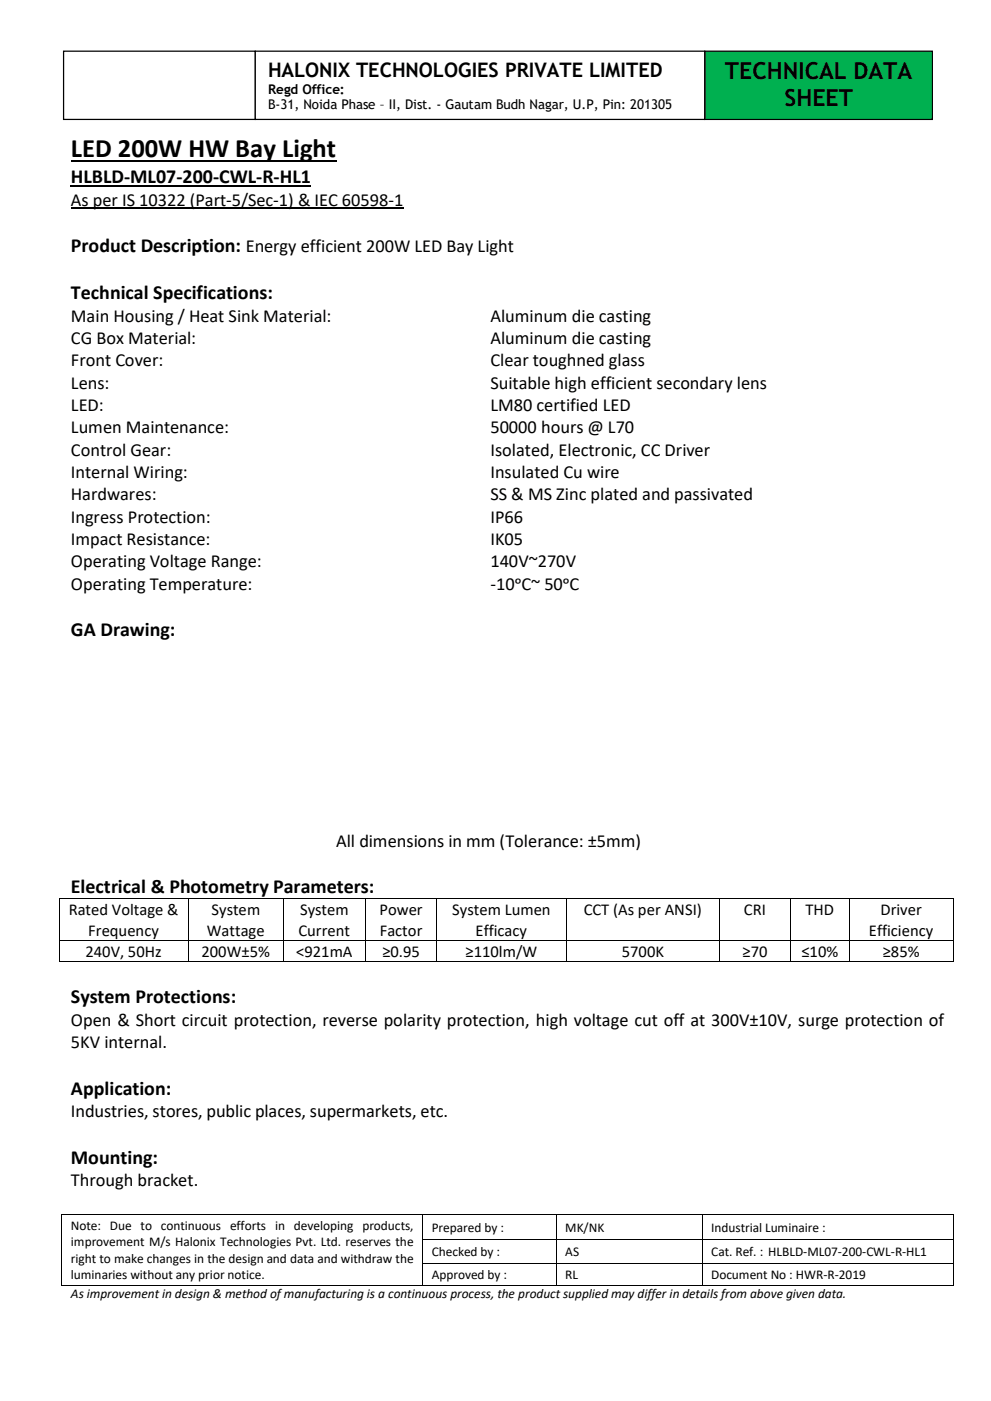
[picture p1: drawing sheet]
<svg xmlns="http://www.w3.org/2000/svg" width="210mm" height="297mm" viewBox="0 0 210 297" stroke-linecap="round" stroke-linejoin="round" font-family="sans-serif">
<defs><g id="words">
<text font-size="5.6" x="15" y="33.2">LED 200W HW Bay Light</text>
<g font-size="5">
<text x="153.7" y="16.7">TECHNICAL DATA</text>
<text x="166.3" y="22.4">SHEET</text>
</g>
<g font-size="4.2">
<text x="56.8" y="16.3">HALONIX TECHNOLOGIES PRIVATE LIMITED</text>
<text x="15" y="38.8">HLBLD-ML07-200-CWL-R-HL1</text>
<text x="15" y="53.5">Product Description: Energy efficient 200W LED Bay Light</text>
<text x="15" y="63.3">Technical Specifications:</text>
<text x="15" y="134.8">GA Drawing:</text>
<text x="15" y="189.3">Electrical &amp; Photometry Parameters:</text>
<text x="15" y="212.6">System Protections:</text>
<text x="15" y="232">Application:</text>
<text x="15" y="246.7">Mounting:</text>
</g>
<g font-size="3.9">
<text x="15" y="43.6">As per IS 10322 (Part-5/Sec-1) &amp; IEC 60598-1</text>
<text x="15" y="68.2">Main Housing / Heat Sink Material:</text>
<text x="103.9" y="68.2">Aluminum die casting</text>
<text x="15" y="72.9">CG Box Material:</text>
<text x="15" y="77.6">Front Cover:</text>
<text x="103.9" y="72.9">Aluminum die casting</text>
<text x="103.9" y="77.6">Clear toughned glass</text>
<text x="15" y="82.3">Lens:</text>
<text x="103.9" y="82.3">Suitable high efficient secondary lens</text>
<text x="15" y="87.1">LED:</text>
<text x="103.9" y="87.1">LM80 certified LED</text>
<text x="15" y="91.8">Lumen Maintenance:</text>
<text x="103.9" y="91.8">50000 hours @ L70</text>
<text x="15" y="96.6">Control Gear:</text>
<text x="15" y="101.3">Internal Wiring:</text>
<text x="103.9" y="96.6">Isolated, Electronic, CC Driver</text>
<text x="103.9" y="101.3">Insulated Cu wire</text>
<text x="15" y="106.1">Hardwares:</text>
<text x="103.9" y="106.1">SS &amp; MS Zinc plated and passivated</text>
<text x="15" y="110.8">Ingress Protection:</text>
<text x="103.9" y="110.8">IP66</text>
<text x="15" y="115.5">Impact Resistance:</text>
<text x="103.9" y="115.5">IK05</text>
<text x="15" y="120.2">Operating Voltage Range:</text>
<text x="15" y="125">Operating Temperature:</text>
<text x="103.9" y="120.2">140V~270V</text>
<text x="103.9" y="125">-10ᵒC~ 50ᵒC</text>
<text x="71.3" y="179.4">All dimensions in mm (Tolerance: ±5mm)</text>
<text x="15" y="217.4">Open &amp; Short circuit protection, reverse polarity protection, high voltage cut off at 300V±10V, surge protection of</text>
<text x="15" y="222.1">5KV internal.</text>
<text x="15" y="236.8">Industries, stores, public places, supermarkets, etc.</text>
<text x="15" y="251.5">Through bracket.</text>
</g>
<g font-size="3.5">
<text x="14.6" y="194">Rated Voltage &amp;</text>
<text x="44.8" y="194">System</text>
<text x="63.6" y="194">System</text>
<text x="80.5" y="194">Power</text>
<text x="95.9" y="194">System Lumen</text>
<text x="123.7" y="194">CCT (As per ANSI)</text>
<text x="157.7" y="194">CRI</text>
<text x="170.8" y="194">THD</text>
<text x="186.6" y="194">Driver</text>
<text x="18.1" y="202.8">240V, 50Hz</text>
<text x="18.7" y="198.3">Frequency</text>
<text x="42.7" y="202.8">200W±5%</text>
<text x="43.8" y="198.3">Wattage</text>
<text x="62.8" y="202.8">&lt;921mA</text>
<text x="63.3" y="198.3">Current</text>
<text x="80.5" y="198.3">Factor</text>
<text x="81" y="202.8">≥0.95</text>
<text x="98.7" y="202.8">≥110lm/W</text>
<text x="100.8" y="198.3">Efficacy</text>
<text x="131.8" y="202.8">5700K</text>
<text x="157.4" y="202.8">≥70</text>
<text x="169.9" y="202.8">≤10%</text>
<text x="184.2" y="198.3">Efficiency</text>
<text x="187.1" y="202.8">≥85%</text>
</g>
<g font-size="2.8">
<text x="56.8" y="19.9">Regd Office:</text>
<text x="56.8" y="23.2">B-31, Noida Phase – II, Dist. - Gautam Budh Nagar, U.P, Pin: 201305</text>
<text x="15" y="260.7">Note: Due to continuous efforts in developing products,</text>
<text x="91.5" y="261">Prepared by :</text>
<text x="119.8" y="261">MK/NK</text>
<text x="150.7" y="261">Industrial Luminaire :</text>
<text x="15" y="264.2">improvement M/s Halonix Technologies Pvt. Ltd. reserves the</text>
<text x="15" y="267.6">right to make changes in the design and data and withdraw the</text>
<text x="91.5" y="266.2">Checked by :</text>
<text x="119.8" y="266.2">AS</text>
<text x="150.7" y="266.2">Cat. Ref. : HLBLD-ML07-200-CWL-R-HL1</text>
<text x="15" y="271">luminaries without any prior notice.</text>
<text x="15" y="275.2">As improvement in design &amp; method of manufacturing is a continuous process, the product supplied may differ in details from above given data.</text>
<text x="91.5" y="271">Approved by :</text>
<text x="119.8" y="271">RL</text>
<text x="150.7" y="271">Document No : HWR-R-2019</text>
</g>
</g></defs>
<path d="M15 34.1h56.3" fill="none" stroke="#000" stroke-width=".38"/>
<path d="M15 39.4h50.9" fill="none" stroke="#000" stroke-width=".3"/>
<path d="M15 44.2h70.5" fill="none" stroke="#000" stroke-width=".25"/>
<g fill="#000">
<path d="M12.4 190.4h.2v.2h-.2z" fill-rule="evenodd"/>
<path d="M12.4 190.4h.2v.2h-.2z" fill-rule="evenodd"/>
<path d="M12.4 199.2h.2v.2h-.2z" fill-rule="evenodd"/>
<path d="M40 190.4h.1v.2h-.1z" fill-rule="evenodd"/>
<path d="M40 199.2h.1v.2h-.1z" fill-rule="evenodd"/>
<path d="M60 190.4h.1v.2h-.1z" fill-rule="evenodd"/>
<path d="M60 199.2h.1v.2h-.1z" fill-rule="evenodd"/>
<path d="M77.5 190.4h.2v.2h-.2z" fill-rule="evenodd"/>
<path d="M77.5 199.2h.2v.2h-.2z" fill-rule="evenodd"/>
<path d="M92.5 190.4h.1v.2h-.1z" fill-rule="evenodd"/>
<path d="M92.5 199.2h.1v.2h-.1z" fill-rule="evenodd"/>
<path d="M120 190.4h.2v.2h-.2z" fill-rule="evenodd"/>
<path d="M120 199.2h.2v.2h-.2z" fill-rule="evenodd"/>
<path d="M152.5 190.4h.2v.2h-.2z" fill-rule="evenodd"/>
<path d="M152.5 199.2h.2v.2h-.2z" fill-rule="evenodd"/>
<path d="M167.5 190.4h.2v.2h-.2z" fill-rule="evenodd"/>
<path d="M167.5 199.2h.2v.2h-.2z" fill-rule="evenodd"/>
<path d="M180 190.4h.2v.2h-.2z" fill-rule="evenodd"/>
<path d="M180 199.2h.2v.2h-.2z" fill-rule="evenodd"/>
<path d="M201.9 190.4h.2v.2h-.2z" fill-rule="evenodd"/>
<path d="M201.9 190.4h.2v.2h-.2z" fill-rule="evenodd"/>
<path d="M201.9 199.2h.2v.2h-.2z" fill-rule="evenodd"/>
<path d="M12.4 203.7h.2v.2h-.2z" fill-rule="evenodd"/>
<path d="M12.4 203.7h.2v.2h-.2z" fill-rule="evenodd"/>
<path d="M40 203.7h.1v.2h-.1z" fill-rule="evenodd"/>
<path d="M60 203.7h.1v.2h-.1z" fill-rule="evenodd"/>
<path d="M77.5 203.7h.2v.2h-.2z" fill-rule="evenodd"/>
<path d="M92.5 203.7h.1v.2h-.1z" fill-rule="evenodd"/>
<path d="M120 203.7h.2v.2h-.2z" fill-rule="evenodd"/>
<path d="M152.5 203.7h.2v.2h-.2z" fill-rule="evenodd"/>
<path d="M167.5 203.7h.2v.2h-.2z" fill-rule="evenodd"/>
<path d="M180 203.7h.2v.2h-.2z" fill-rule="evenodd"/>
<path d="M201.9 203.7h.2v.2h-.2z" fill-rule="evenodd"/>
<path d="M201.9 203.7h.2v.2h-.2z" fill-rule="evenodd"/>
<path d="M13 257.3h.2v.2h-.2z" fill-rule="evenodd"/>
<path d="M13 257.3h.2v.2h-.2z" fill-rule="evenodd"/>
<path d="M89.6 257.3h.1v.2h-.1z" fill-rule="evenodd"/>
<path d="M117.9 257.3h.2v.2h-.2z" fill-rule="evenodd"/>
<path d="M148.8 257.3h.1v.2h-.1z" fill-rule="evenodd"/>
<path d="M201.9 257.3h.2v.2h-.2z" fill-rule="evenodd"/>
<path d="M201.9 257.3h.2v.2h-.2z" fill-rule="evenodd"/>
<path d="M13 262.7h.2v.1h-.2z" fill-rule="evenodd"/>
<path d="M13 267.6h.2v.2h-.2z" fill-rule="evenodd"/>
<path d="M13 272.4h.2v.1h-.2z" fill-rule="evenodd"/>
<path d="M13 272.4h.2v.1h-.2z" fill-rule="evenodd"/>
<path d="M89.6 262.7h.1v.1h-.1z" fill-rule="evenodd"/>
<path d="M89.6 267.6h.1v.2h-.1z" fill-rule="evenodd"/>
<path d="M89.6 272.4h.1v.1h-.1z" fill-rule="evenodd"/>
<path d="M117.9 262.7h.2v.1h-.2z" fill-rule="evenodd"/>
<path d="M117.9 267.6h.2v.2h-.2z" fill-rule="evenodd"/>
<path d="M117.9 272.4h.2v.1h-.2z" fill-rule="evenodd"/>
<path d="M148.8 262.7h.1v.1h-.1z" fill-rule="evenodd"/>
<path d="M148.8 267.6h.1v.2h-.1z" fill-rule="evenodd"/>
<path d="M148.8 272.4h.1v.1h-.1z" fill-rule="evenodd"/>
<path d="M201.9 262.7h.2v.1h-.2z" fill-rule="evenodd"/>
<path d="M201.9 267.6h.2v.2h-.2z" fill-rule="evenodd"/>
<path d="M201.9 272.4h.2v.1h-.2z" fill-rule="evenodd"/>
<path d="M201.9 272.4h.2v.1h-.2z" fill-rule="evenodd"/>
</g>
<g fill="none" stroke="#000" stroke-width=".21">
<path d="M12.5 190.6v8.6M12.5 199.4v4.3M12.6 190.5h27.4M12.6 199.3h27.4M40.1 190.6v8.6M40.1 199.4v4.3M40.1 190.5h19.9M40.1 199.3h19.9M60 190.6v8.6M60 199.4v4.3M60.1 190.5h17.4M60.1 199.3h17.4"/>
<path d="M77.6 190.6v8.6M77.6 199.4v4.3M77.7 190.5h14.8M77.7 199.3h14.8M92.6 190.6v8.6M92.6 199.4v4.3M92.6 190.5h27.4M92.6 199.3h27.4M120.1 190.6v8.6M120.1 199.4v4.3M120.2 190.5h32.3M120.2 199.3h32.3"/>
<path d="M152.6 190.6v8.6M152.6 199.4v4.3M152.7 190.5h14.8M152.7 199.3h14.8M167.6 190.6v8.6M167.6 199.4v4.3M167.7 190.5h12.3M167.7 199.3h12.3M180.1 190.6v8.6M180.1 199.4v4.3M180.2 190.5h21.7M180.2 199.3h21.7"/>
<path d="M202 190.6v8.6M202 199.4v4.3M12.6 203.8h27.4M40.1 203.8h19.9M60.1 203.8h17.4M77.7 203.8h14.8M92.6 203.8h27.4M120.2 203.8h32.3M152.7 203.8h14.8M167.7 203.8h12.3M180.2 203.8h21.7M13.1 257.5v5.2"/>
<path d="M13.2 257.4h76.4M89.6 257.5v5.2M89.7 257.4h28.2M118 257.5v5.2M118.1 257.4h30.7M148.8 257.5v5.2M148.9 257.4h53M202 257.5v5.2M13.1 262.8v4.8M13.1 267.8v4.6M13.2 272.4h76.4M89.6 262.8v4.8"/>
<path d="M89.6 267.8v4.6M89.7 262.8h28.2M89.7 267.7h28.2M89.7 272.4h28.2M118 262.8v4.8M118 267.8v4.6M118.1 262.8h30.7M118.1 267.7h30.7M118.1 272.4h30.7M148.8 262.8v4.8M148.8 267.8v4.6M148.9 262.8h53"/>
<path d="M148.9 267.7h53M148.9 272.4h53M202 262.8v4.8M202 267.8v4.6"/>
</g>
<path d="M149.4 10.8h48.2v14.5h-48.2z" fill-rule="evenodd" fill="#00b050"/>
<path d="M149.4 10.8h48.2v14.5h-48.2z" fill="none" stroke="#000" stroke-width=".26"/>
<path d="M13.5 10.8h40.6v14.5h-40.6z" fill-rule="evenodd" fill="#fff"/>
<path d="M13.5 10.8h40.6v14.5h-40.6z" fill="none" stroke="#000" stroke-width=".26"/>
<path d="M54.1 10.8h95.3v14.5h-95.3z" fill-rule="evenodd" fill="#fff"/>
<path d="M54.1 10.8h95.3v14.5h-95.3z" fill="none" stroke="#000" stroke-width=".26"/>
<use href="#words"/>
</svg>
